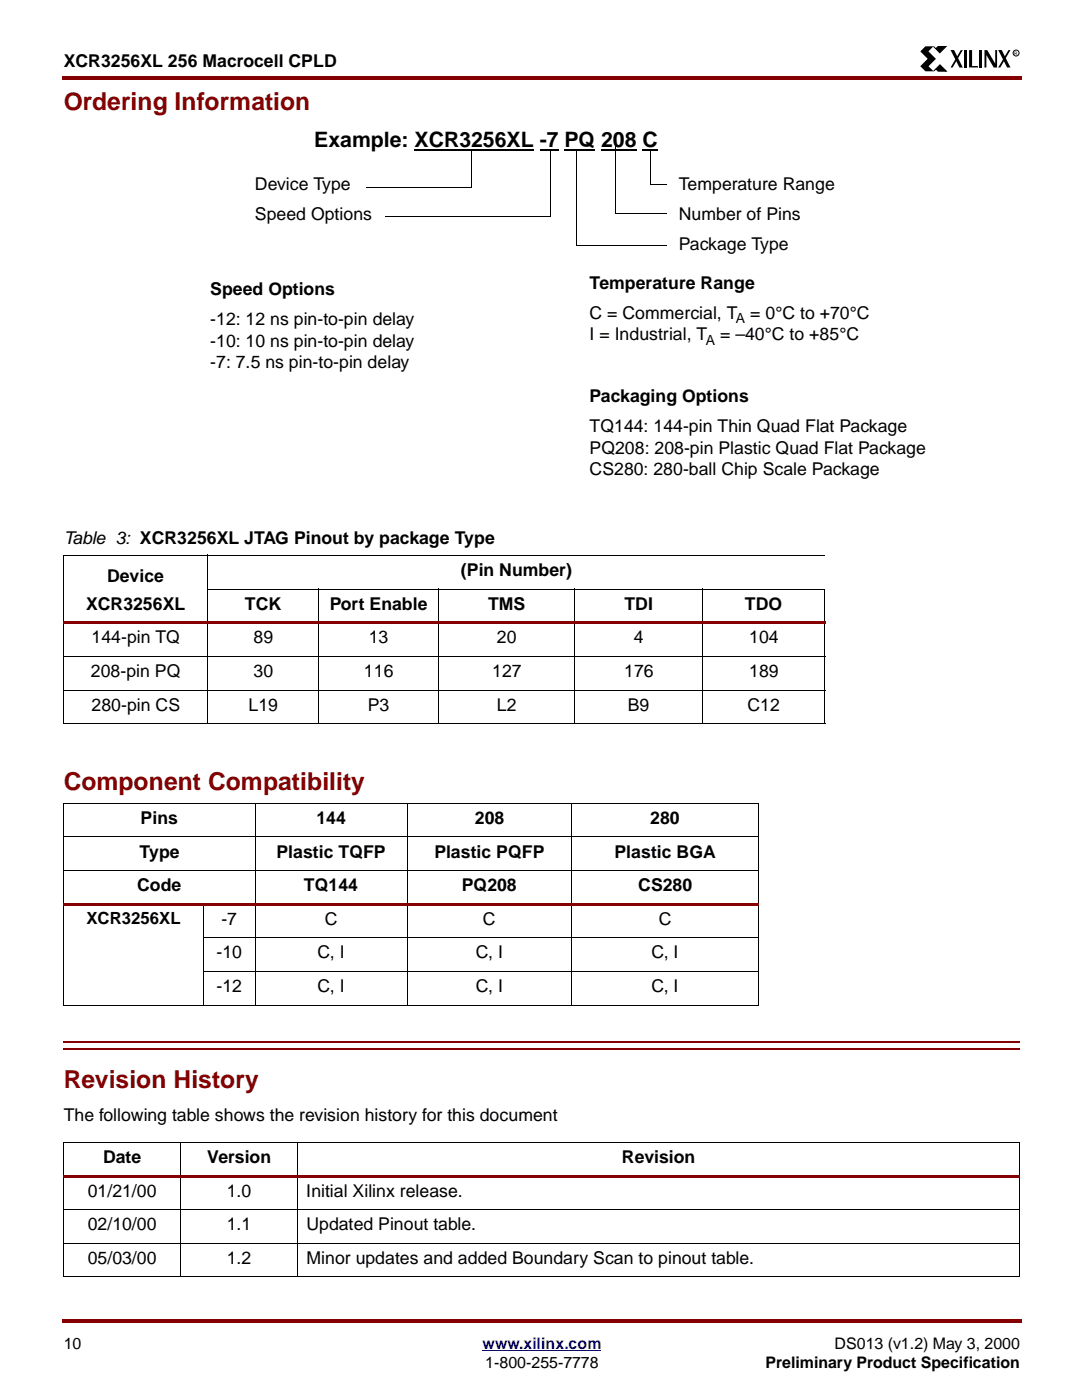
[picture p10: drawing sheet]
<svg xmlns="http://www.w3.org/2000/svg" width="216mm" height="279mm" viewBox="0 0 216 279" stroke-linecap="round" stroke-linejoin="round" font-family="sans-serif">
<defs><g id="words">
<g font-size="4.9" fill="#850000">
<text x="12.7" y="22">Ordering Information</text>
<text x="12.7" y="157.4">Component Compatibility</text>
<text x="12.7" y="216.9">Revision History</text>
</g>
<text font-size="4.2" x="62.6" y="29.4">Example: XCR3256XL -7 PQ 208 C</text>
<g font-size="3.5">
<text x="12.7" y="13.3">XCR3256XL 256 Macrocell CPLD</text>
<text x="50.8" y="37.9">Device Type</text>
<text x="135.2" y="37.9">Temperature Range</text>
<text x="50.8" y="43.9">Speed Options</text>
<text x="135.2" y="43.9">Number of Pins</text>
<text x="135.2" y="49.9">Package Type</text>
<text x="41.9" y="58.9">Speed Options</text>
<text x="117.5" y="57.6">Temperature Range</text>
<text x="41.9" y="64.9">-12: 12 ns pin-to-pin delay</text>
<text x="117.5" y="63.6">C = Commercial, T</text>
<text x="149.5" y="63.6">= 0°C to +70°C</text>
<text x="41.9" y="69.1">-10: 10 ns pin-to-pin delay</text>
<text x="117.5" y="67.8">I = Industrial, T</text>
<text x="143.5" y="67.8">= –40°C to +85°C</text>
<text x="41.9" y="73.3">-7: 7.5 ns pin-to-pin delay</text>
<text x="117.5" y="80.2">Packaging Options</text>
<text x="117.5" y="86.2">TQ144: 144-pin Thin Quad Flat Package</text>
<text x="117.5" y="90.4">PQ208: 208-pin Plastic Quad Flat Package</text>
<text x="117.5" y="94.7">CS280: 280-ball Chip Scale Package</text>
<text x="12.7" y="108.5">Table 3: XCR3256XL JTAG Pinout by package Type</text>
<text x="21.4" y="115.9">Device</text>
<text x="91.8" y="114.8">(Pin Number)</text>
<text x="17.1" y="121.5">XCR3256XL</text>
<text x="48.8" y="121.5">TCK</text>
<text x="65.7" y="121.5">Port Enable</text>
<text x="97.2" y="121.5">TMS</text>
<text x="124.4" y="121.5">TDI</text>
<text x="148.4" y="121.5">TDO</text>
<text x="18.2" y="128.2">144-pin TQ</text>
<text x="50.5" y="128.2">89</text>
<text x="73.5" y="128.2">13</text>
<text x="99" y="128.2">20</text>
<text x="126.3" y="128.2">4</text>
<text x="149.2" y="128.2">104</text>
<text x="18.1" y="135">208-pin PQ</text>
<text x="50.5" y="135">30</text>
<text x="72.5" y="135">116</text>
<text x="98" y="135">127</text>
<text x="124.3" y="135">176</text>
<text x="149.2" y="135">189</text>
<text x="18.2" y="141.6">280-pin CS</text>
<text x="49.5" y="141.6">L19</text>
<text x="73.3" y="141.6">P3</text>
<text x="99" y="141.6">L2</text>
<text x="125.1" y="141.6">B9</text>
<text x="148.9" y="141.6">C12</text>
<text x="28" y="164.2">Pins</text>
<text x="63" y="164.2">144</text>
<text x="94.6" y="164.2">208</text>
<text x="129.5" y="164.2">280</text>
<text x="27.8" y="170.9">Type</text>
<text x="55.1" y="170.9">Plastic TQFP</text>
<text x="86.5" y="170.9">Plastic PQFP</text>
<text x="122.4" y="170.9">Plastic BGA</text>
<text x="27.3" y="177.6">Code</text>
<text x="60.6" y="177.6">TQ144</text>
<text x="92" y="177.6">PQ208</text>
<text x="127.1" y="177.6">CS280</text>
<text x="44.1" y="184.3">-7</text>
<text x="64.7" y="184.3">C</text>
<text x="96.2" y="184.3">C</text>
<text x="131.2" y="184.3">C</text>
<text x="43.1" y="191">-10</text>
<text x="63.3" y="191">C, I</text>
<text x="94.8" y="191">C, I</text>
<text x="129.8" y="191">C, I</text>
<text x="43.1" y="197.7">-12</text>
<text x="63.3" y="197.7">C, I</text>
<text x="94.8" y="197.7">C, I</text>
<text x="129.8" y="197.7">C, I</text>
<text x="12.7" y="223.3">The following table shows the revision history for this document</text>
<text x="20.5" y="231.8">Date</text>
<text x="41.3" y="231.8">Version</text>
<text x="123.9" y="231.8">Revision</text>
<text x="17.5" y="238.5">01/21/00</text>
<text x="45.2" y="238.5">1.0</text>
<text x="61" y="238.5">Initial Xilinx release.</text>
<text x="17.5" y="245.2">02/10/00</text>
<text x="45.2" y="245.2">1.1</text>
<text x="61" y="245.2">Updated Pinout table.</text>
<text x="17.5" y="251.9">05/03/00</text>
<text x="45.2" y="251.9">1.2</text>
<text x="61" y="251.9">Minor updates and added Boundary Scan to pinout table.</text>
</g>
<text font-size="3.3" x="17.2" y="184.2">XCR3256XL</text>
<g font-size="3.2">
<text x="12.7" y="268.8">10</text>
<text x="166.3" y="268.8">DS013 (v1.2) May 3, 2000</text>
<text x="96.7" y="272.7">1-800-255-7778</text>
<text x="152.5" y="272.7">Preliminary Product Specification</text>
</g>
<text font-size="3.2" fill="#00f" x="96.1" y="268.8">www.xilinx.com</text>
<g font-size="2.8">
<text x="146.6" y="64.5">A</text>
<text x="140.6" y="68.7">A</text>
</g>
<text font-size=".9" x="202" y="10.9">R</text>
</g></defs>
<g fill="#850000">
<path d="M12.4 15.2h.3v.7h-.3z"/>
<path d="M203.2 15.2h.3v.7h-.3z"/>
<path d="M12.7 15.2h190.5v.7h-190.5z"/>
</g>
<path d="M12.7 266.7h190.4v8.1h-190.4z" fill="#fff"/>
<path d="M96.1 269.2h23.7" fill="none" stroke="#00f" stroke-width=".2"/>
<g fill="#850000">
<path d="M12.4 262.8h.3v.8h-.3z"/>
<path d="M203.2 262.8h.3v.8h-.3z"/>
<path d="M12.7 262.8h190.5v.8h-190.5z"/>
</g>
<path d="M183.1 9.2h20v5.2h-20z" fill="#fff"/>
<path d="M183.3 10.2l1.1-1h1.6l-1 1 1.4 1.5-1.4 1.5 1 1h-1.6l-1.1-1 1.5-1.5zM189.4 10h.7l1.7 3.5h-.7zM191.4 10h.4l-2 3.5h-.4zM192 10h.6v3.4h-.6zM193.1 10h.6v3.2h1.1v.2h-1.7zM195.1 10h.6v3.4h-.6zM196.1 10h.6l1.6 2.7v-2.7h.3v3.5h-.6l-1.5-2.5v2.5h-.4zM198.9 10h.7l1.7 3.5h-.7zM200.9 10h.4l-2 3.5h-.4z" fill="#000"/>
<path d="M186 9.2l.4 .5 .5-.4h1.6l-1.3 1.2zM186.4 13.7l-.4 .5 1.3-1.3 1.2 1.3h-1.6z" fill="#000" stroke="#000" stroke-width=".2"/>
<circle cx="202.4" cy="10.6" r=".59" fill="none" stroke="#000" stroke-width=".2"/>
<path d="M12.7 204.9h190.4v7.2h-190.4z" fill="#fff"/>
<g fill="#850000">
<path d="M12.6 207.5l.1 .4z"/>
<path d="M203.2 207.5v.4z"/>
</g>
<path d="M12.7 207.7h190.5" fill="none" stroke="#850000" stroke-width=".34"/>
<g fill="#850000">
<path d="M12.6 208.9l.1 .3z"/>
<path d="M203.2 208.9v.3z"/>
</g>
<path d="M12.7 209h190.5" fill="none" stroke="#850000" stroke-width=".34"/>
<path d="M12.6 110.7h151.7M12.7 110.8v33.3M41.3 117.4h123.1M41.4 110.6v33.7M63.5 117.3v27M87.4 117.3v27M114.5 117.3v27M139.9 117.3v27M164.3 117.5v26.6" fill="none" stroke="#000" stroke-width=".2"/>
<path d="M12.6 123.9h151.8v.5h-151.8z" fill="#850000"/>
<g fill="none" stroke="#000" stroke-width=".2">
<path d="M73 37.4h21.1M94 29.8v7.6M109.6 29.8v13.5M114.9 29.8v19.2M122.5 29.3v13.3M129.5 29.8v7M129.5 36.7h3.2M76.8 43.2h32.8M114.9 48.9h17.8M122.5 42.5h10.2M12.6 130.8h151.8M12.6 137.5h151.8"/>
<path d="M12.6 144.2h151.8M12.6 160.1h138.6M12.6 166.8h138.6M12.6 173.5h138.6M12.7 160.2v40M40.5 180v20.4M50.8 160v40.4M81.1 160v40.4M113.9 160v40.4M151.1 160.2v40"/>
</g>
<path d="M82.6 29.8h23.7M107.5 29.8h3.8M112.5 29.8h6.1M119.8 29.8h7M128 29.8h3.1" fill="none" stroke="#000" stroke-width=".21"/>
<path d="M72.9 37.3l.1 .2zM93.9 29.7l.2 .1zM109.5 29.7l.2 .1zM114.8 29.7l.2 .1zM122.5 29.2l.1 .1zM129.4 29.7l.2 .1zM132.7 36.7l.1 .1zM76.7 43.1l.1 .2zM132.7 48.8l.1 .2zM132.7 42.5l.1 .1z" fill="#000"/>
<path d="M12.6 180h138.6v.5h-138.6z" fill="#850000"/>
<path d="M40.5 186.9h110.7M40.5 193.6h110.7M12.6 200.3h138.6M12.6 227.7h190.6M12.7 227.7v26.8M36 227.7v26.8M59.3 227.7v26.8M203.2 227.7v26.8" fill="none" stroke="#000" stroke-width=".2"/>
<path d="M12.6 234.1h190.6v.6h-190.6z" fill="#850000"/>
<path d="M12.6 241.1h190.6M12.6 247.8h190.6M12.6 254.5h190.6" fill="none" stroke="#000" stroke-width=".2"/>
<use href="#words"/>
</svg>
